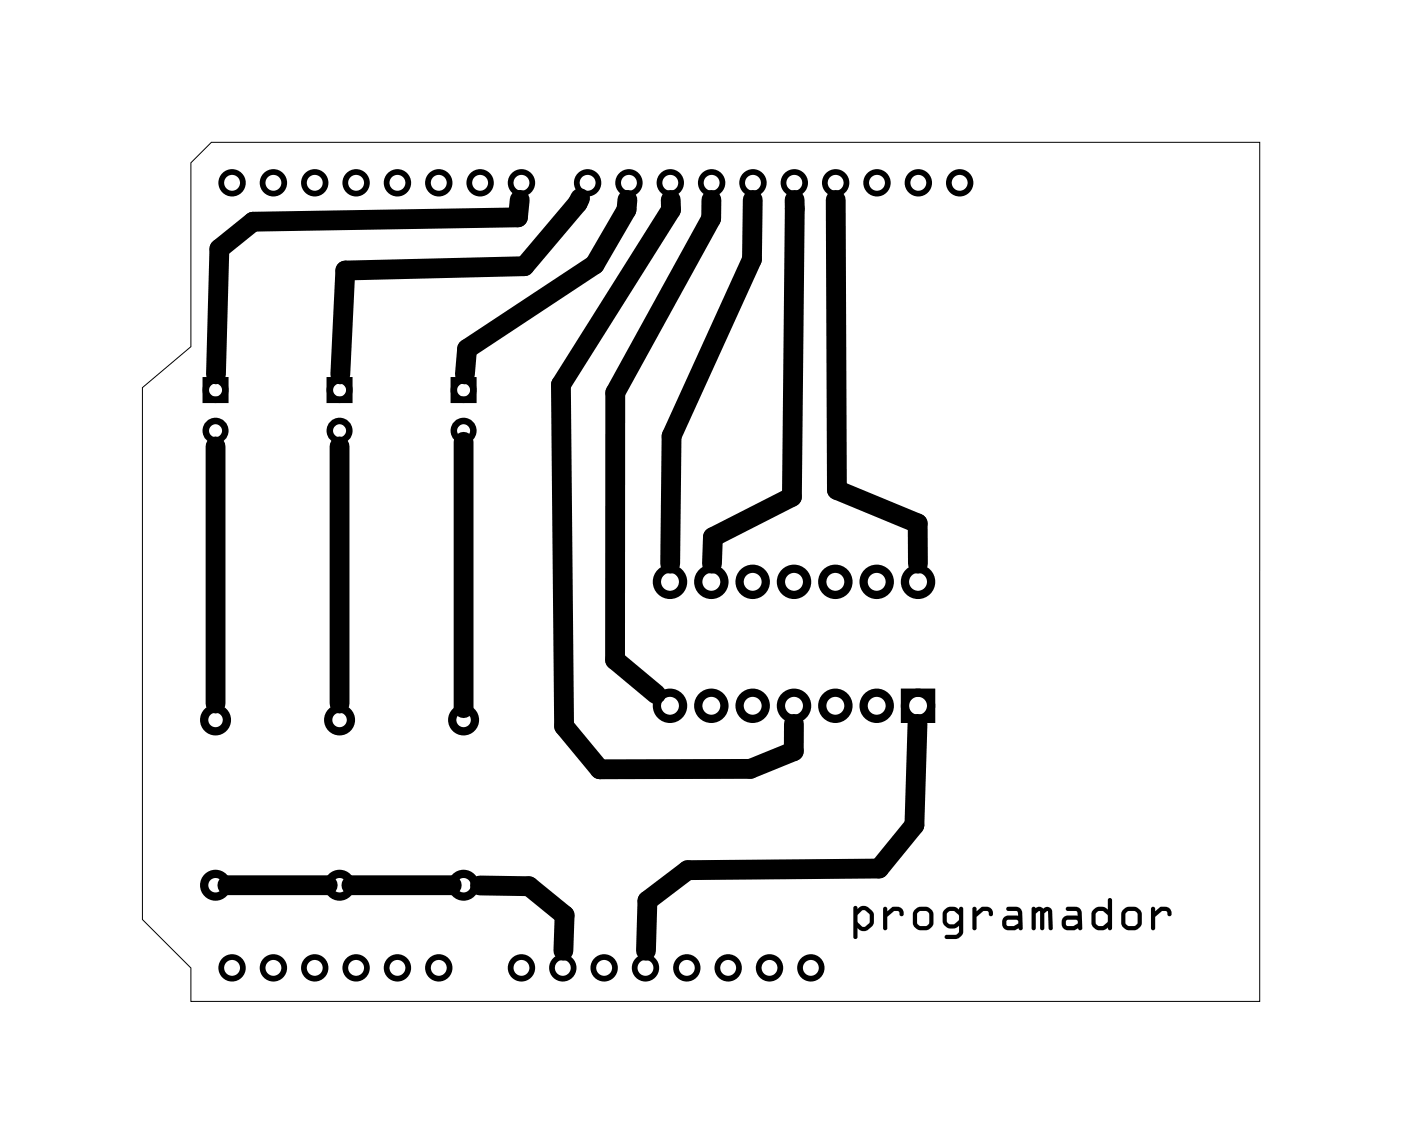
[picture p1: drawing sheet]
<svg xmlns="http://www.w3.org/2000/svg" width="86mm" height="70mm" viewBox="0 0 86 70" stroke-linecap="round" stroke-linejoin="round" font-family="sans-serif">
<path d="M11.7 10l1.3-1.3h64.4v52.9h-65.7v-2.1l-2.9-3v-32.7l2.9-2.5z" fill="none" stroke="#000" stroke-width=".06"/>
<g fill="none" stroke="#000" stroke-width=".35">
<circle cx="14.3" cy="11.2" r=".66"/>
<circle cx="16.8" cy="11.2" r=".66"/>
<circle cx="19.3" cy="11.2" r=".66"/>
<circle cx="21.9" cy="11.2" r=".66"/>
<circle cx="24.4" cy="11.2" r=".66"/>
<circle cx="27" cy="11.2" r=".66"/>
<circle cx="29.5" cy="11.2" r=".66"/>
<circle cx="32" cy="11.2" r=".66"/>
<circle cx="36.1" cy="11.2" r=".66"/>
<circle cx="38.6" cy="11.2" r=".66"/>
<circle cx="41.2" cy="11.2" r=".66"/>
<circle cx="43.7" cy="11.2" r=".66"/>
<circle cx="46.3" cy="11.2" r=".66"/>
<circle cx="48.8" cy="11.2" r=".66"/>
<circle cx="51.3" cy="11.2" r=".66"/>
<circle cx="53.9" cy="11.2" r=".66"/>
<circle cx="56.4" cy="11.2" r=".66"/>
<circle cx="59" cy="11.2" r=".66"/>
<circle cx="14.3" cy="59.5" r=".66"/>
<circle cx="16.8" cy="59.5" r=".66"/>
<circle cx="19.3" cy="59.5" r=".66"/>
<circle cx="21.9" cy="59.5" r=".66"/>
<circle cx="24.4" cy="59.5" r=".66"/>
<circle cx="27" cy="59.5" r=".66"/>
<circle cx="32" cy="59.5" r=".66"/>
<circle cx="34.6" cy="59.5" r=".66"/>
<circle cx="37.1" cy="59.5" r=".66"/>
<circle cx="39.7" cy="59.5" r=".66"/>
<circle cx="42.2" cy="59.5" r=".66"/>
<circle cx="44.7" cy="59.5" r=".66"/>
<circle cx="47.3" cy="59.5" r=".66"/>
<circle cx="49.8" cy="59.5" r=".66"/>
</g>
<g fill="none" stroke="#000" stroke-width=".51">
<path d="M55.6 42.6h1.6v1.6h-1.6z"/>
<circle cx="41.2" cy="35.8" r=".8"/>
<circle cx="43.7" cy="35.8" r=".8"/>
<circle cx="46.2" cy="35.8" r=".8"/>
<circle cx="48.8" cy="35.8" r=".8"/>
<circle cx="51.3" cy="35.8" r=".8"/>
<circle cx="53.9" cy="35.8" r=".8"/>
<circle cx="56.4" cy="35.8" r=".8"/>
<circle cx="13.2" cy="54.4" r=".7"/>
<circle cx="13.2" cy="44.3" r=".7"/>
<circle cx="20.9" cy="54.4" r=".7"/>
<circle cx="20.9" cy="44.3" r=".7"/>
<circle cx="28.5" cy="54.4" r=".7"/>
<circle cx="28.5" cy="44.3" r=".7"/>
<circle cx="41.2" cy="43.4" r=".8"/>
<circle cx="43.7" cy="43.4" r=".8"/>
<circle cx="46.2" cy="43.4" r=".8"/>
<circle cx="48.8" cy="43.4" r=".8"/>
<circle cx="51.3" cy="43.4" r=".8"/>
<circle cx="53.9" cy="43.4" r=".8"/>
<circle cx="56.4" cy="43.4" r=".8"/>
</g>
<g fill="none" stroke="#000" stroke-width=".4">
<path d="M12.6 23.4h1.2v1.2h-1.2zM20.3 23.4h1.2v1.2h-1.2zM27.9 23.4h1.2v1.2h-1.2z"/>
<circle cx="13.2" cy="24" r=".6"/>
<circle cx="13.2" cy="26.5" r=".6"/>
<circle cx="20.9" cy="24" r=".6"/>
<circle cx="20.9" cy="26.5" r=".6"/>
<circle cx="28.5" cy="24" r=".6"/>
<circle cx="28.5" cy="26.5" r=".6"/>
</g>
<g fill="#000">
<path d="M52.5 55.7a.14 .14 0 0 1 .1 0 .14 .14 0 0 1 .1 .2l.1-.1a.61 .61 0 0 1 .9 .5 .72 .72 0 0 1-.4 .8 .46 .46 0 0 1-.6-.1v.6a.13 .13 0 0 1-.1 .1 .13 .13 0 0 1-.2-.1zM52.5 55.7l-.1 1.9a.13 .13 0 0 0 .2 .1 .13 .13 0 0 0 .1-.1v-.6a.46 .46 0 0 0 .6 .1l.4-.3v-.1v-.5l-.3-.3a.47 .47 0 0 0-.7 0 .14 .14 0 0 0-.1-.2 .14 .14 0 0 0-.1 0zM52.9 56l-.2 .2v.5l.2 .2 .2 .1 .3-.3v-.4l-.3-.3zM52.9 56h.2l.3 .3v.4l-.3 .3-.2-.1-.2-.2v-.5zM54.3 55.8h.2v.2l.3-.2a.47 .47 0 0 1 .5 0 .47 .47 0 0 1 .2 .4 .15 .15 0 0 1-.2 .1 .15 .15 0 0 1 0-.2l-.4-.1-.4 .4v.7a.13 .13 0 0 1-.1 .1 .13 .13 0 0 1-.1-.1zM54.3 55.8v1.3a.13 .13 0 0 0 .1 .1 .13 .13 0 0 0 .1-.1v-.7l.4-.4h.3a.19 .19 0 0 0 .1 .2 .19 .19 0 0 0 .2 .1v-.1a.46 .46 0 0 0-.2-.4 .46 .46 0 0 0-.5 0l-.3 .2v-.2zM56.2 55.9l.4-.2 .4 .1 .2 .1a1.02 1.02 0 0 1 .2 .9l-.1 .1-.3 .3h-.5l-.3-.2a1.06 1.06 0 0 1-.1-.9zM56.2 55.9l-.1 .2a1.05 1.05 0 0 0 .1 .9l.3 .2h.5l.3-.3v-.1a1.02 1.02 0 0 0-.1-.9l-.3-.2a.64 .64 0 0 0-.7 .2zM56.4 56.1v.7l.2 .1h.4l.1-.2v-.6l-.2-.1h-.4zM56.4 56.1l.1-.1h.4l.2 .1v.6l-.1 .2h-.4l-.2-.1zM58 55.9l.4-.2 .3 .1 .2 .1a.13 .13 0 0 1 .1-.2 .14 .14 0 0 1 .2 .2l-.1 1.6-.3 .2h-.6a.13 .13 0 0 1-.2-.1 .13 .13 0 0 1 .2-.1l.6-.1 .1-.1v-.4l-.3 .2h-.4l-.2-.2-.1-.3v-.5zM58 55.9l-.1 .2v.5l.1 .3 .2 .2h.4l.3-.2v.4l-.1 .1-.6 .1a.13 .13 0 0 0-.2 .1 .13 .13 0 0 0 .2 .1h.6l.3-.2 .1-1.6a.14 .14 0 0 0-.2-.2 .13 .13 0 0 0-.1 .2l-.2-.1-.3-.1zM58.2 56.1v.5l.1 .2h.3l.3-.2v-.3l-.2-.3h-.3zM58.2 56.1l.2-.1h.3l.2 .3v.3l-.3 .2h-.3l-.1-.2zM59.8 55.8h.2v.2l.3-.2a.47 .47 0 0 1 .5 0 .47 .47 0 0 1 .2 .4 .15 .15 0 0 1-.2 .1 .15 .15 0 0 1-.1-.2l-.3-.1-.4 .4v.7a.13 .13 0 0 1-.1 .1 .13 .13 0 0 1-.2-.1zM59.8 55.8l-.1 1.3a.13 .13 0 0 0 .2 .1 .13 .13 0 0 0 .1-.1v-.7l.4-.4h.3a.19 .19 0 0 0 .1 .2 .19 .19 0 0 0 .2 .1v-.1a.46 .46 0 0 0-.2-.4 .46 .46 0 0 0-.5 0l-.3 .2v-.2zM61.9 55.8l.5-.1a.38 .38 0 0 1 .4 .4v1a.13 .13 0 0 1-.1 .1 .13 .13 0 0 1-.1-.1l-.2 .1h-.4a.46 .46 0 0 1-.4-.5 .46 .46 0 0 1 .4-.4h.6l-.1-.2v-.1h-.6zM61.9 55.8v.2h.6v.1l.1 .2h-.6a.46 .46 0 0 0-.4 .4 .46 .46 0 0 0 .4 .5h.4l.2-.1a.13 .13 0 0 0 .1 .1 .13 .13 0 0 0 .1-.1v-1a.38 .38 0 0 0-.4-.4zM61.9 56.6l-.1 .2 .1 .1h.4l.3-.1-.1-.3zM61.9 56.6l.6-.1 .1 .3-.3 .1h-.4l-.1-.1zM63.4 55.8l.1-.1 .1 .1a.31 .31 0 0 1 .5 .1 .31 .31 0 0 1 .3-.1 .31 .31 0 0 1 .2 .2l.1 1.1a.13 .13 0 0 1-.1 .1 .13 .13 0 0 1-.2-.1l-.1-1.1-.1 .1v1a.13 .13 0 0 1-.2 .1 .13 .13 0 0 1-.1-.1v-1l-.1-.1-.2 .2v.9a.13 .13 0 0 1-.1 .1 .13 .13 0 0 1-.1-.1zM63.4 55.8v1.3a.13 .13 0 0 0 .1 .1 .13 .13 0 0 0 .1-.1v-.9l.2-.2 .1 .1v1a.13 .13 0 0 0 .1 .1 .13 .13 0 0 0 .2-.1v-1l.1-.1 .1 1.1a.13 .13 0 0 0 .2 .1 .13 .13 0 0 0 .1-.1l-.1-1.1a.31 .31 0 0 0-.2-.2 .31 .31 0 0 0-.3 .1 .31 .31 0 0 0-.5-.1h-.1zM65.5 55.8l.6-.1a.38 .38 0 0 1 .4 .4v1a.13 .13 0 0 1-.1 .1 .13 .13 0 0 1-.2-.1l-.2 .1h-.4a.46 .46 0 0 1-.4-.5 .46 .46 0 0 1 .4-.4h.6v-.2l-.1-.1h-.5zM65.5 55.8l.1 .2h.5l.1 .1v.2h-.6a.46 .46 0 0 0-.4 .4 .46 .46 0 0 0 .4 .5h.4l.2-.1a.13 .13 0 0 0 .2 .1 .13 .13 0 0 0 .1-.1v-1a.38 .38 0 0 0-.4-.4zM65.5 56.6v.2l.1 .1h.4l.2-.1-.1-.3zM65.5 56.6l.6-.1 .1 .3-.2 .1h-.4l-.1-.1zM67.2 55.9l.3-.2 .4 .1 .2 .1v-.6a.13 .13 0 0 1 .1-.1 .13 .13 0 0 1 .1 .1v1.8a.13 .13 0 0 1-.1 .1 .13 .13 0 0 1-.1-.2l-.4 .2h-.3l-.2-.2a1.07 1.07 0 0 1-.1-.9zM67.2 55.9l-.1 .2a1.07 1.07 0 0 0 .1 .9l.2 .2h.3l.4-.2a.13 .13 0 0 0 .1 .2 .13 .13 0 0 0 .1-.1v-1.8a.13 .13 0 0 0-.1-.1 .13 .13 0 0 0-.1 .1v.6l-.2-.1-.4-.1zM67.4 56.1l-.1 .7 .2 .1h.3l.3-.2v-.4l-.3-.3h-.3zM67.4 56.1l.1-.1h.3l.3 .3v.4l-.3 .2h-.3l-.2-.1zM69 55.9l.4-.2 .4 .1 .2 .1a1.02 1.02 0 0 1 .2 .9l-.1 .1-.3 .3h-.5l-.3-.2a1.06 1.06 0 0 1-.1-.9zM69 55.9l-.1 .2a1.05 1.05 0 0 0 .1 .9l.3 .2h.5l.3-.3 .1-.1a1.02 1.02 0 0 0-.2-.9l-.3-.2a.64 .64 0 0 0-.7 .2zM69.2 56.1v.7l.2 .1h.4l.1-.2v-.6l-.2-.1h-.4zM69.2 56.1l.1-.1h.4l.2 .1v.6l-.1 .2h-.4l-.2-.1zM70.8 55.8h.1l.1 .2 .3-.2a.47 .47 0 0 1 .5 0 .47 .47 0 0 1 .2 .4 .15 .15 0 0 1-.2 .1 .15 .15 0 0 1-.1-.2l-.3-.1-.4 .4v.7a.13 .13 0 0 1-.2 .1 .13 .13 0 0 1-.1-.1zM70.8 55.8l-.1 1.3a.13 .13 0 0 0 .1 .1 .13 .13 0 0 0 .2-.1v-.7l.4-.4h.3a.19 .19 0 0 0 0 .2 .19 .19 0 0 0 .2 .1l.1-.1a.46 .46 0 0 0-.2-.4 .46 .46 0 0 0-.5 0l-.3 .2-.1-.2z"/>
<path d="M52.5 55.7h.1l.1 .2 .1-.1a.61 .61 0 0 1 .9 .5 .73 .73 0 0 1-.7 .9l-.3-.2v.6a.13 .13 0 0 1-.1 .1 .13 .13 0 0 1-.2-.1zM52.9 56l-.2 .2v.5l.2 .2 .2 .1 .3-.3v-.4l-.3-.3zM54.3 55.8h.2v.2l.3-.2a.47 .47 0 0 1 .5 0 .47 .47 0 0 1 .2 .4 .15 .15 0 0 1-.2 .1 .15 .15 0 0 1 0-.2l-.4-.1-.4 .4v.7a.13 .13 0 0 1-.1 .1 .13 .13 0 0 1-.1-.1zM56.2 55.9a.64 .64 0 0 1 .7-.2l.3 .2a1.02 1.02 0 0 1 .1 .9v.1l-.3 .3h-.5l-.3-.2a1.05 1.05 0 0 1-.1-.9zM56.4 56.1v.7l.2 .1h.4l.1-.2v-.6l-.2-.1h-.4zM58 55.9l.4-.2 .3 .1 .2 .1a.13 .13 0 0 1 .1-.2 .14 .14 0 0 1 .2 .2l-.1 1.6-.3 .2h-.6a.13 .13 0 0 1-.2-.1 .13 .13 0 0 1 .2-.1l.6-.1 .1-.1v-.4l-.3 .2h-.4l-.2-.2-.1-.3v-.5zM58.2 56.1v.5l.1 .2h.3l.3-.2v-.3l-.2-.3h-.3zM59.8 55.8h.2v.2l.3-.2a.47 .47 0 0 1 .5 0 .47 .47 0 0 1 .2 .4 .15 .15 0 0 1-.2 .1 .15 .15 0 0 1-.1-.2l-.3-.1-.4 .4v.7a.13 .13 0 0 1-.1 .1 .13 .13 0 0 1-.2-.1zM61.9 55.8l.5-.1a.38 .38 0 0 1 .4 .4v1a.13 .13 0 0 1-.1 .1 .13 .13 0 0 1-.1-.1l-.2 .1h-.4a.46 .46 0 0 1-.4-.5 .46 .46 0 0 1 .4-.4h.6l-.1-.2v-.1h-.6zM61.9 56.6l-.1 .2 .1 .1h.4l.3-.1-.1-.3zM63.4 55.8l.1-.1 .1 .1a.31 .31 0 0 1 .5 .1l.2-.1 .3 .1 .1 1.2a.13 .13 0 0 1-.1 .1 .13 .13 0 0 1-.2-.1l-.1-1.1-.1 .1v1a.13 .13 0 0 1-.2 .1 .13 .13 0 0 1-.1-.1l-.1-1.1-.2 .2v.9a.13 .13 0 0 1-.1 .1 .13 .13 0 0 1-.1-.1zM65.5 55.8l.6-.1a.38 .38 0 0 1 .4 .4v1a.13 .13 0 0 1-.1 .1 .13 .13 0 0 1-.2-.1l-.2 .1h-.4a.46 .46 0 0 1-.4-.5 .46 .46 0 0 1 .4-.4h.6v-.2l-.1-.1h-.5zM65.5 56.6v.2l.1 .1h.4l.2-.1-.1-.3zM67.2 55.9a.58 .58 0 0 1 .6-.1l.3 .1v-.6a.13 .13 0 0 1 .1-.1 .13 .13 0 0 1 .1 .1v1.8a.13 .13 0 0 1-.1 .1 .13 .13 0 0 1-.1-.2l-.4 .2h-.3l-.2-.2a1.07 1.07 0 0 1-.1-.9zM67.4 56.1l-.1 .7 .2 .1h.3l.3-.2v-.4l-.3-.3h-.3zM69 55.9a.64 .64 0 0 1 .7-.2l.3 .2a1.02 1.02 0 0 1 .2 .9l-.1 .1-.3 .3h-.5l-.3-.2a1.05 1.05 0 0 1-.1-.9zM69.2 56.1v.7l.2 .1h.4l.1-.2v-.6l-.2-.1h-.4zM70.8 55.8h.1l.1 .2 .3-.2a.47 .47 0 0 1 .5 0 .47 .47 0 0 1 .2 .4 .15 .15 0 0 1-.2 .1 .15 .15 0 0 1-.1-.2l-.3-.1-.4 .4v.7a.13 .13 0 0 1-.2 .1 .13 .13 0 0 1-.1-.1z"/>
</g>
<g fill="none" stroke="#000" stroke-width="1.2">
<path d="M31.9 12.3l-.1 1.1-16.3 .2-2 1.7-.2 7.7M35.6 12.2l-.1 .3-3.3 3.9-11 .2-.3 6.4M38.5 12.3v.6l-2 3.4-7.8 5.1-.1 1.6M41.2 12.3v.6l-6.7 10.8 .2 20.9 2.1 2.7h9.3l2.7-1.1v-1.7M43.7 12.3v1.1l-5.9 10.7v16.5l2.5 2.1M46.2 12.3v3.6l-4.9 10.9-.1 7.9M48.8 12.3l-.1 18.2-4.9 2.5-.1 1.7M51.3 12.3l.1 17.8 5 2.1v2.5M13.2 27.4v15.8M20.9 27.4v15.8M28.5 27.2v16.3M14 54.4h6.1"/>
<path d="M21.6 54.4h6.2M29.5 54.4l3 .1 2.2 1.8-.1 2.1M56.4 44.5l-.2 6.2-2.2 2.7-11.8 .1-2.4 1.9-.1 3"/>
</g>
</svg>
